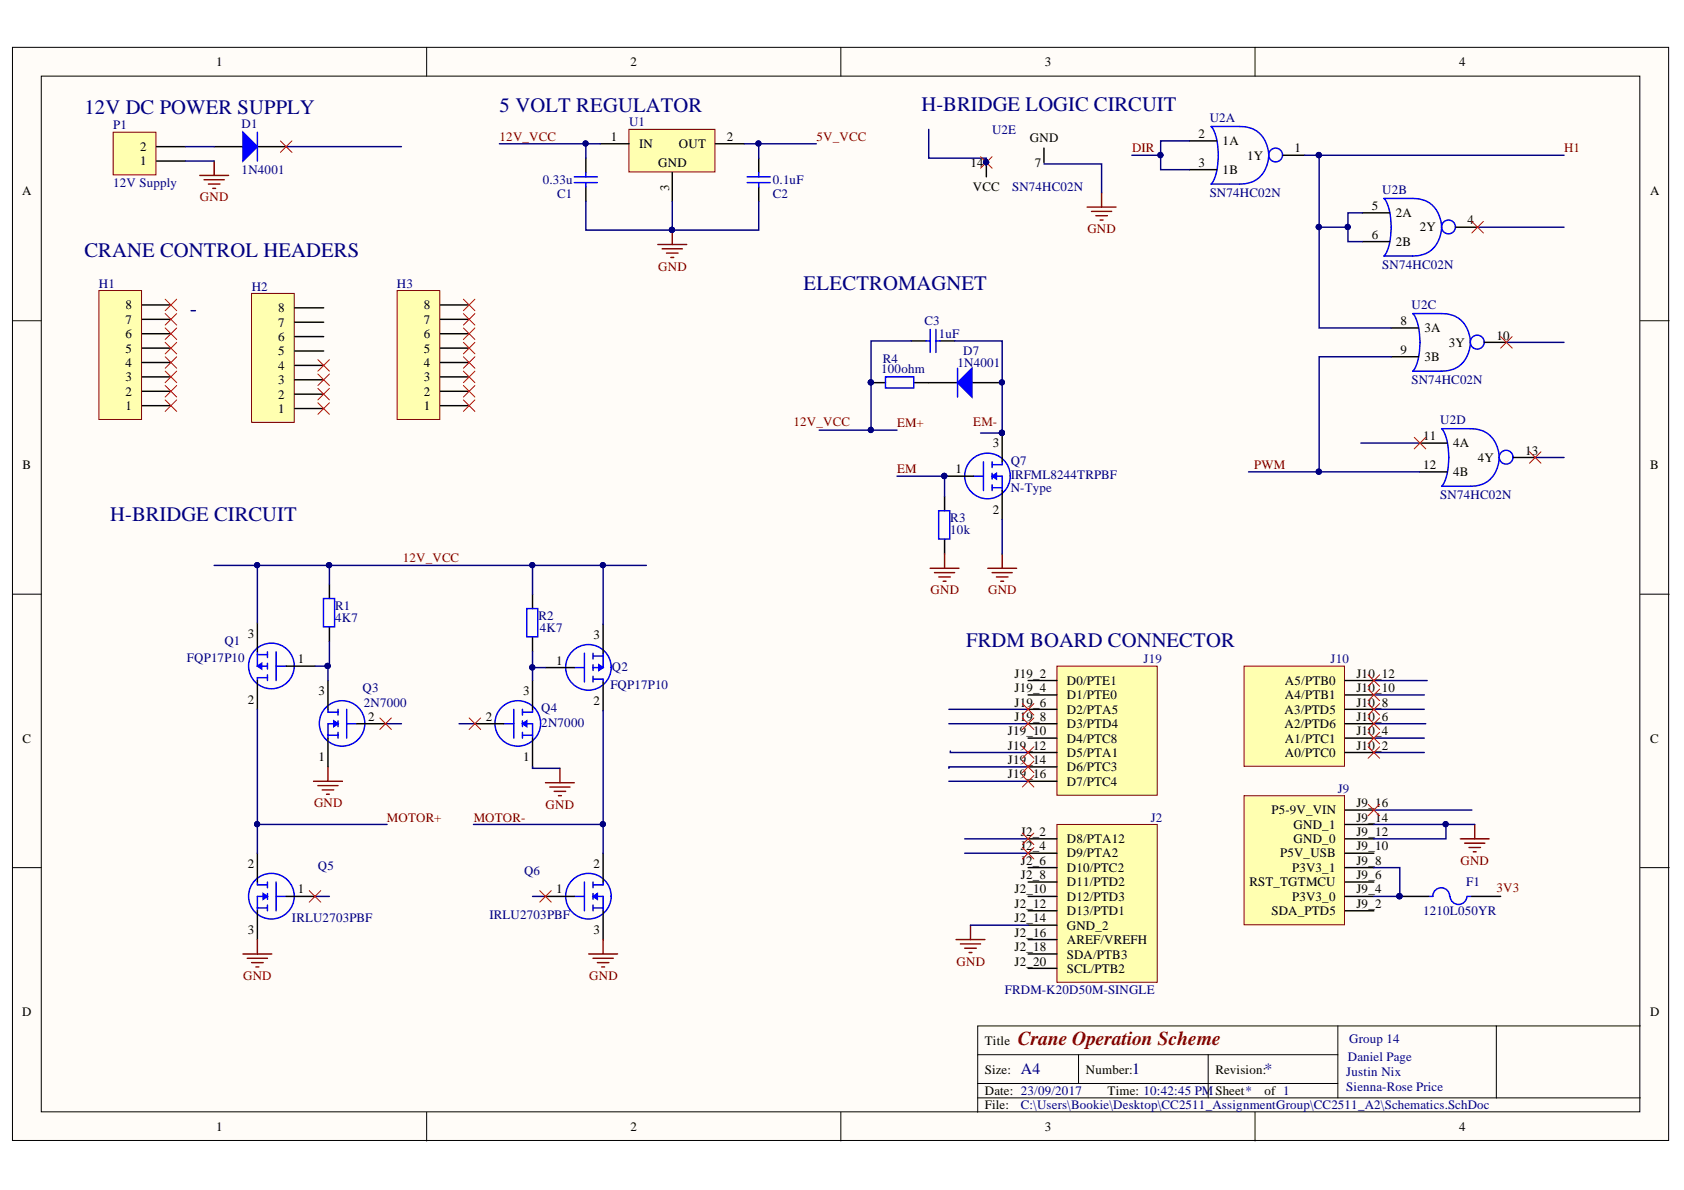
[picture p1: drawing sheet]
<svg xmlns="http://www.w3.org/2000/svg" width="297mm" height="210mm" viewBox="0 0 297 210" stroke-linecap="round" stroke-linejoin="round" font-family="sans-serif">
<defs><g id="words">
<g font-size="3.6" fill="#000080">
<text x="14.9" y="20">12V DC POWER SUPPLY</text>
<text x="88.1" y="19.8">5 VOLT REGULATOR</text>
<text x="162.5" y="19.5">H-BRIDGE LOGIC CIRCUIT</text>
<text x="14.9" y="45.4">CRANE CONTROL HEADERS</text>
<text x="141.7" y="51.2">ELECTROMAGNET</text>
<text x="19.5" y="91.8">H-BRIDGE CIRCUIT</text>
<text x="170.4" y="114.2">FRDM BOARD CONNECTOR</text>
</g>
<text font-size="3.5" fill="#800000" x="179.5" y="184.3">Crane Operation Scheme</text>
<g font-size="2.8" fill="#000080">
<text x="180.1" y="189.5">A4</text>
<text x="199.7" y="189.5">1</text>
<text x="223" y="189.5">*</text>
</g>
<g font-size="2.3">
<text x="38.1" y="11.7">1</text>
<text x="111.2" y="11.7">2</text>
<text x="184.3" y="11.7">3</text>
<text x="257.4" y="11.7">4</text>
<text x="24.7" y="29.2">1</text>
<text x="24.7" y="26.6">2</text>
<text x="107.7" y="24.8">1</text>
<text x="112.7" y="26.1">IN</text>
<text x="116.1" y="29.4">GND</text>
<text x="119.8" y="26.1">OUT</text>
<text x="128.2" y="24.8">2</text>
<text x="171.2" y="29.4">14</text>
<text x="181.7" y="25.1">GND</text>
<text x="182.5" y="29.4">7</text>
<text x="211.4" y="24.3">2</text>
<text x="211.4" y="29.4">3</text>
<text x="215.7" y="25.6">1A</text>
<text x="220" y="28.1">1Y</text>
<text x="228.3" y="26.9">1</text>
<text x="3.9" y="34.5">A</text>
<text x="118.1" y="33.6" transform="rotate(-90 118.1 33.6)">3</text>
<text x="171.6" y="33.7">VCC</text>
<text x="215.7" y="30.7">1B</text>
<text x="291.1" y="34.5">A</text>
<text x="242" y="37">5</text>
<text x="246.2" y="38.3">2A</text>
<text x="250.4" y="40.8">2Y</text>
<text x="258.9" y="39.5">4</text>
<text x="242" y="42.1">6</text>
<text x="246.2" y="43.4">2B</text>
<text x="22.2" y="59.7">6</text>
<text x="22.2" y="57.1">7</text>
<text x="22.2" y="54.6">8</text>
<text x="49.1" y="57.6">7</text>
<text x="49.1" y="55.1">8</text>
<text x="74.8" y="59.7">6</text>
<text x="74.8" y="57.1">7</text>
<text x="74.8" y="54.6">8</text>
<text x="247" y="57.4">8</text>
<text x="251.3" y="58.6">3A</text>
<text x="263.9" y="59.9">10</text>
<text x="22.2" y="64.7">4</text>
<text x="22.2" y="62.2">5</text>
<text x="49.1" y="65.2">4</text>
<text x="49.1" y="62.7">5</text>
<text x="49.1" y="60.2">6</text>
<text x="74.8" y="64.7">4</text>
<text x="74.8" y="62.2">5</text>
<text x="247" y="62.4">9</text>
<text x="251.3" y="63.7">3B</text>
<text x="255.6" y="61.2">3Y</text>
<text x="22.2" y="69.8">2</text>
<text x="22.2" y="67.3">3</text>
<text x="49.1" y="70.3">2</text>
<text x="49.1" y="67.8">3</text>
<text x="74.8" y="69.8">2</text>
<text x="74.8" y="67.3">3</text>
<text x="22.2" y="72.3">1</text>
<text x="49.1" y="72.8">1</text>
<text x="74.8" y="72.3">1</text>
<text x="251" y="77.7">11</text>
<text x="4" y="82.7">B</text>
<text x="168.6" y="83.5">1</text>
<text x="175.1" y="78.9">3</text>
<text x="251" y="82.7">12</text>
<text x="256.3" y="78.9">4A</text>
<text x="256.3" y="84">4B</text>
<text x="260.7" y="81.5">4Y</text>
<text x="269" y="80.2">13</text>
<text x="291.1" y="82.7">B</text>
<text x="175.1" y="90.6">2</text>
<text x="43.7" y="112.5">3</text>
<text x="104.7" y="112.7">3</text>
<text x="52.5" y="117">1</text>
<text x="98.1" y="117.3">1</text>
<text x="179" y="119.6">J19_2</text>
<text x="239.3" y="119.6">J10_12</text>
<text x="43.7" y="124.1">2</text>
<text x="56.2" y="122.6">3</text>
<text x="92.3" y="122.6">3</text>
<text x="104.7" y="124.4">2</text>
<text x="179" y="122.1">J19_4</text>
<text x="179" y="124.6">J19_6</text>
<text x="188.2" y="120.8">D0/PTE1</text>
<text x="188.2" y="123.4">D1/PTE0</text>
<text x="188.2" y="125.9">D2/PTA5</text>
<text x="226.6" y="125.9">A3/PTD5</text>
<text x="226.7" y="123.4">A4/PTB1</text>
<text x="226.7" y="120.8">A5/PTB0</text>
<text x="239.3" y="124.6">J10_8</text>
<text x="239.3" y="122.1">J10_10</text>
<text x="4" y="131">C</text>
<text x="65" y="127.2">2</text>
<text x="85.7" y="127.2">2</text>
<text x="177.8" y="129.7">J19_10</text>
<text x="179" y="127.2">J19_8</text>
<text x="188.2" y="128.4">D3/PTD4</text>
<text x="188.2" y="131">D4/PTC8</text>
<text x="226.6" y="128.4">A2/PTD6</text>
<text x="226.7" y="131">A1/PTC1</text>
<text x="239.3" y="129.7">J10_4</text>
<text x="239.3" y="127.2">J10_6</text>
<text x="291.1" y="131">C</text>
<text x="56.2" y="134.3">1</text>
<text x="92.3" y="134.3">1</text>
<text x="177.8" y="132.2">J19_12</text>
<text x="177.8" y="134.8">J19_14</text>
<text x="177.8" y="137.3">J19_16</text>
<text x="188.2" y="133.5">D5/PTA1</text>
<text x="188.2" y="136">D6/PTC3</text>
<text x="226.7" y="133.5">A0/PTC0</text>
<text x="239.3" y="132.2">J10_2</text>
<text x="188.2" y="138.6">D7/PTC4</text>
<text x="224.3" y="143.6">P5-9V_VIN</text>
<text x="239.3" y="142.4">J9_16</text>
<text x="180.1" y="147.4">J2_2</text>
<text x="180.1" y="150">J2_4</text>
<text x="188.2" y="148.7">D8/PTA12</text>
<text x="228.2" y="148.7">GND_0</text>
<text x="228.2" y="146.2">GND_1</text>
<text x="239.3" y="150">J9_10</text>
<text x="239.3" y="147.4">J9_12</text>
<text x="239.3" y="144.9">J9_14</text>
<text x="43.7" y="153">2</text>
<text x="104.7" y="153">2</text>
<text x="180.1" y="152.5">J2_6</text>
<text x="180.1" y="155.1">J2_8</text>
<text x="188.2" y="151.2">D9/PTA2</text>
<text x="188.2" y="153.8">D10/PTC2</text>
<text x="225.8" y="151.2">P5V_USB</text>
<text x="227.9" y="153.8">P3V3_1</text>
<text x="239.3" y="155.1">J9_6</text>
<text x="239.3" y="152.5">J9_8</text>
<text x="52.5" y="157.6">1</text>
<text x="98.1" y="157.6">1</text>
<text x="179" y="157.6">J2_10</text>
<text x="179" y="160.1">J2_12</text>
<text x="188.2" y="156.3">D11/PTD2</text>
<text x="188.2" y="158.9">D12/PTD3</text>
<text x="188.2" y="161.4">D13/PTD1</text>
<text x="220.4" y="156.3">RST_TGTMCU</text>
<text x="224.3" y="161.4">SDA_PTD5</text>
<text x="227.9" y="158.9">P3V3_0</text>
<text x="239.3" y="160.1">J9_2</text>
<text x="239.3" y="157.6">J9_4</text>
<text x="43.7" y="164.8">3</text>
<text x="104.7" y="164.8">3</text>
<text x="179" y="162.7">J2_14</text>
<text x="179" y="165.3">J2_16</text>
<text x="179" y="167.8">J2_18</text>
<text x="188.2" y="164">GND_2</text>
<text x="188.2" y="166.5">AREF/VREFH</text>
<text x="179" y="170.3">J2_20</text>
<text x="188.2" y="169.1">SDA/PTB3</text>
<text x="188.2" y="171.6">SCL/PTB2</text>
<text x="3.9" y="179.2">D</text>
<text x="291.1" y="179.2">D</text>
<text x="173.7" y="184.3">Title</text>
<text x="173.7" y="189.4">Size:</text>
<text x="191.6" y="189.4">Number:</text>
<text x="214.4" y="189.4">Revision:</text>
<text x="173.7" y="193.2">Date: 23/09/2017</text>
<text x="173.7" y="195.7">File:</text>
<text x="195.4" y="193.2">Time: 10:42:45 PMSheet*</text>
<text x="223" y="193.2">of 1</text>
<text x="38.1" y="199.5">1</text>
<text x="111.2" y="199.5">2</text>
<text x="184.3" y="199.5">3</text>
<text x="257.4" y="199.5">4</text>
</g>
<g font-size="2.3" fill="#000080">
<text x="20" y="22.8">P1</text>
<text x="42.6" y="22.6">D1</text>
<text x="111" y="22.3">U1</text>
<text x="175" y="23.6">U2E</text>
<text x="213.4" y="21.6">U2A</text>
<text x="20" y="33">12V Supply</text>
<text x="42.6" y="30.7">1N4001</text>
<text x="95.7" y="32.5">0.33u</text>
<text x="98.3" y="35">C1</text>
<text x="136.3" y="32.5">0.1uF</text>
<text x="136.3" y="35">C2</text>
<text x="178.5" y="33.7">SN74HC02N</text>
<text x="213.4" y="34.7">SN74HC02N</text>
<text x="243.8" y="34.2">U2B</text>
<text x="243.8" y="47.5">SN74HC02N</text>
<text x="17.4" y="50.8">H1</text>
<text x="44.4" y="51.3">H2</text>
<text x="70" y="50.8">H3</text>
<text x="163.1" y="57.4">C3</text>
<text x="165.6" y="59.7">1uF</text>
<text x="249" y="54.6">U2C</text>
<text x="155.4" y="65.7">100ohm</text>
<text x="155.7" y="64">R4</text>
<text x="168.9" y="64.7">1N4001</text>
<text x="169.9" y="62.7">D7</text>
<text x="249" y="67.8">SN74HC02N</text>
<text x="254.1" y="74.9">U2D</text>
<text x="178.3" y="82">Q7</text>
<text x="178.3" y="84.5">IRFML8244TRPBF</text>
<text x="178.3" y="86.8">N-Type</text>
<text x="254.1" y="88">SN74HC02N</text>
<text x="167.6" y="94.1">10k</text>
<text x="167.6" y="92.1">R3</text>
<text x="59.1" y="107.7">R1</text>
<text x="39.6" y="113.7">Q1</text>
<text x="59.1" y="109.7">4K7</text>
<text x="95" y="109.4">R2</text>
<text x="95.2" y="111.5">4K7</text>
<text x="33" y="116.8">FQP17P10</text>
<text x="107.9" y="118.3">Q2</text>
<text x="63.9" y="122.1">Q3</text>
<text x="64.2" y="124.6">2N7000</text>
<text x="95.5" y="125.6">Q4</text>
<text x="107.7" y="121.6">FQP17P10</text>
<text x="95.5" y="128.2">2N7000</text>
<text x="56.1" y="153.5">Q5</text>
<text x="92.4" y="154.3">Q6</text>
<text x="251" y="161.4">1210L050YR</text>
<text x="258.6" y="156.3">F1</text>
<text x="51.5" y="162.7">IRLU2703PBF</text>
<text x="86.3" y="162.1">IRLU2703PBF</text>
<text x="177.3" y="175.4">FRDM-K20D50M-SINGLE</text>
<text x="238" y="184">Group 14</text>
<text x="237.5" y="189.9">Justin Nix</text>
<text x="237.7" y="187.1">Daniel Page</text>
<text x="180.1" y="195.7">C:\Users\Bookie\Desktop\CC2511_AssignmentGroup\CC2511_A2\Schematics.SchDoc</text>
<text x="237.5" y="192.4">Sienna-Rose Price</text>
</g>
<g font-size="2.3" fill="#800000">
<text x="88.1" y="24.8">12V_VCC</text>
<text x="144" y="24.8">5V_VCC</text>
<text x="199.7" y="26.9">DIR</text>
<text x="275.9" y="26.9">H1</text>
<text x="35.3" y="35.5">GND</text>
<text x="191.8" y="41.1">GND</text>
<text x="116.1" y="47.7">GND</text>
<text x="140" y="75.1">12V_VCC</text>
<text x="158.2" y="75.4">EM+</text>
<text x="171.7" y="75.1">EM-</text>
<text x="158.2" y="83.5">EM</text>
<text x="221.2" y="82.7">PWM</text>
<text x="71" y="99.2">12V_VCC</text>
<text x="164.2" y="104.9">GND</text>
<text x="174.3" y="104.9">GND</text>
<text x="55.4" y="142.4">GND</text>
<text x="96.2" y="142.6">GND</text>
<text x="68.2" y="144.9">MOTOR+</text>
<text x="83.6" y="144.9">MOTOR-</text>
<text x="257.6" y="152.5">GND</text>
<text x="263.9" y="157.3">3V3</text>
<text x="42.9" y="172.9">GND</text>
<text x="103.9" y="172.9">GND</text>
<text x="168.7" y="170.3">GND</text>
</g>
<g font-size="2.3" fill="#11037f">
<text x="201.7" y="117">J19</text>
<text x="234.7" y="117">J10</text>
<text x="236" y="139.8">J9</text>
<text x="203" y="144.9">J2</text>
</g>
</g></defs>
<g fill="#fffcf8" stroke="#000" stroke-width=".18">
<path d="M2.2 8.4h292.1v192.8h-292.1z"/>
<path d="M7.3 13.4h281.9v182.7h-281.9z"/>
</g>
<g fill="none" stroke="#000" stroke-width=".18">
<path d="M75.3 8.4v5M148.3 8.4v5M221.4 8.4v5M2.2 56.6h5.1M289.3 56.6h5.1M2.2 104.8h5.1M289.3 104.8h5.1M2.2 153h5.1M289.3 153h5.1M75.3 196.2v5.1M148.3 196.2v5.1M172.5 186h63.5"/>
<path d="M172.5 193.7h116.8M172.5 191.1h63.5M190.2 186v5.1M213.1 186v7.7M221.4 196.2v5.1M236 181v12.7M263.9 181h-91.4v15.2M289.3 181h-25.4v12.7"/>
</g>
<path d="M110.9 22.8h15.2v7.5h-15.2z" fill="#ffffb0" stroke="#800000" stroke-width=".18"/>
<path d="M105.9 25.4h5.1M118.6 30.4v5.1M126.2 25.4h5.1M246.9 158.1h5.1M259.6 158.1h5.1" fill="none" stroke="#000" stroke-width=".25"/>
<path d="M252 158.1h.8M255.7 158.1a1.49 1.49 0 0 0-1.5-1.5 1.49 1.49 0 0 0-1.5 1.5M258.8 158.1a1.49 1.49 0 0 1-1.5 1.4 1.49 1.49 0 0 1-1.5-1.4M258.9 158.1h.7" fill="none" stroke="#00f" stroke-width=".25"/>
<circle cx="246.8" cy="158.1" r=".47" fill="#000080" stroke="#000080" stroke-width=".18"/>
<path d="M20 23.3h7.5v7.5h-7.5z" fill="#ffffb0" stroke="#800000" stroke-width=".18"/>
<path d="M27.6 28.4h5.1M27.6 25.9h5.1M37.8 25.9h5.1M45.4 25.9h5.1" fill="none" stroke="#000" stroke-width=".25"/>
<path d="M45.4 23.3v5.1" fill="none" stroke="#00f" stroke-width=".25"/>
<path d="M42.9 23.3l2.5 2.6-2.5 2.5z" fill="#00f"/>
<path d="M42.9 23.3l2.5 2.6-2.5 2.5zM101.3 31.2h4.1M101.3 32.2h4.1M103.3 30.4v.8M103.3 32.2v.8M131.8 31.2h4.1M131.8 32.2h4.1M133.8 30.4v.8M133.8 32.2v.8" fill="none" stroke="#00f" stroke-width=".25"/>
<path d="M35.2 30.9h5.1M36 31.7h3.6M36.8 32.5h2M37.5 33.2h.5M37.8 28.4v2.5" fill="none" stroke="#800000" stroke-width=".25"/>
<path d="M103.3 27.9v2.5M103.3 33v2.5M133.8 27.9v2.5M133.8 33v2.5" fill="none" stroke="#000" stroke-width=".25"/>
<path d="M186.4 117.5h17.7v22.8h-17.7z" fill="#ffffb0" stroke="#800000" stroke-width=".18"/>
<path d="M181.3 120h5.1M181.3 122.6h5.1M181.3 125.1h5.1M181.3 127.7h5.1M181.3 130.2h5.1M181.3 132.7h5.1M181.3 135.3h5.1M181.3 137.8h5.1" fill="none" stroke="#000" stroke-width=".25"/>
<path d="M186.4 145.4h17.7v27.9h-17.7z" fill="#ffffb0" stroke="#800000" stroke-width=".18"/>
<path d="M181.3 148h5.1M181.3 150.5h5.1M181.3 153h5.1M181.3 155.6h5.1M181.3 158.1h5.1M181.3 160.7h5.1M181.3 163.2h5.1M181.3 165.7h5.1M181.3 168.3h5.1M181.3 170.8h5.1" fill="none" stroke="#000" stroke-width=".25"/>
<g fill="#ffffb0" stroke="#800000" stroke-width=".18">
<path d="M219.4 140.3h17.8v22.8h-17.8z"/>
<path d="M219.4 117.5h17.8v17.7h-17.8z"/>
</g>
<g fill="none" stroke="#000" stroke-width=".25">
<path d="M209.8 24.9h4.8M209.8 29.9h4.8M226.3 27.4h3.8M240.3 37.5h4.8M240.3 42.6h4.8M245.4 57.8h4.8M256.8 40.1h3.8M245.4 62.9h4.8M250.5 78.2h4.8M261.9 60.4h3.8M250.5 83.2h4.8M267 80.7h3.8"/>
<path d="M237.3 132.7h5M237.3 130.2h5M237.3 127.7h5M237.3 125.1h5M237.3 122.6h5M237.3 120h5M237.3 158.1h5M237.3 155.6h5M237.3 153h5M237.3 150.5h5M237.3 148h5M237.3 145.4h5"/>
<path d="M237.3 142.9h5M237.3 160.7h5"/>
</g>
<g fill="none" stroke="#800000" stroke-width=".25">
<path d="M191.8 36.5h5M192.5 37.3h3.6M193.3 38.1h2M194.1 38.8h.5M194.3 34v2.5M116 43.1h5.1M116.8 43.9h3.6M117.6 44.7h2M118.3 45.4h.5M118.6 40.6v2.5M257.6 148h5.1M258.3 148.7h3.6"/>
<path d="M259.1 149.5h2M259.9 150.2h.5M260.1 145.4v2.6"/>
</g>
<circle cx="118.5" cy="40.5" r=".46" fill="#000080" stroke="#000080" stroke-width=".18"/>
<g fill="none" stroke="#00f" stroke-width=".25">
<path d="M213.6 22.3h5.1a5 5 0 0 1 5.1 5.1 4.9 4.9 0 0 1-5.7 5.1h-4.5a7.9 7.9 0 0 0 1.3-4.6l-.1-1.6a7.3 7.3 0 0 0-1.2-4zM244.1 35h5.1a5 5 0 0 1 5.1 5.1 4.9 4.9 0 0 1-5.7 5.1h-4.5a7.9 7.9 0 0 0 1.3-4.6l-.1-1.6a7.3 7.3 0 0 0-1.2-4zM249.2 55.3h5.1a5 5 0 0 1 5.1 5.1 4.9 4.9 0 0 1-5.8 5.1h-4.4a7.9 7.9 0 0 0 1.2-4.6v-1.6a7.3 7.3 0 0 0-1.2-4zM254.3 75.6h5.1a5 5 0 0 1 5 5.1 4.9 4.9 0 0 1-5.7 5.1h-4.4a7.9 7.9 0 0 0 1.2-4.6v-1.6a7.3 7.3 0 0 0-1.2-4z"/>
<circle cx="225" cy="27.3" r="1.22"/>
<circle cx="255.5" cy="40" r="1.22"/>
<circle cx="260.6" cy="60.4" r="1.23"/>
<circle cx="265.7" cy="80.6" r="1.22"/>
</g>
<path d="M17.4 51.3h7.6v22.7h-7.6z" fill="#ffffb0" stroke="#800000" stroke-width=".18"/>
<path d="M25.1 58.9h5.1M25.1 56.3h5.1M25.1 53.8h5.1M25.1 71.6h5.1M25.1 69h5.1M25.1 66.5h5.1M25.1 63.9h5.1M25.1 61.4h5.1" fill="none" stroke="#000" stroke-width=".25"/>
<path d="M44.4 51.8h7.5v22.7h-7.5z" fill="#ffffb0" stroke="#800000" stroke-width=".18"/>
<path d="M52 59.4h5.1M52 56.8h5.1M52 54.3h5.1M52 72.1h5.1M52 69.5h5.1M52 67h5.1M52 64.4h5.1M52 61.9h5.1" fill="none" stroke="#000" stroke-width=".25"/>
<path d="M70 51.3h7.6v22.7h-7.6z" fill="#ffffb0" stroke="#800000" stroke-width=".18"/>
<path d="M77.7 58.9h5.1M77.7 56.3h5.1M77.7 53.8h5.1M77.7 71.6h5.1M77.7 69h5.1M77.7 66.5h5.1M77.7 63.9h5.1M77.7 61.4h5.1M160.8 60.1h2.5M163.8 67.5h5.1M165.8 60.1h2.6M171.4 67.5h5.1" fill="none" stroke="#000" stroke-width=".25"/>
<path d="M164.1 58.1v4.1M165.1 58.1v4.1M163.3 60.1h.8M165.1 60.1h.7M168.9 65v5" fill="none" stroke="#00f" stroke-width=".25"/>
<path d="M168.9 67.5l2.5-2.5v5z" fill="#00f"/>
<g fill="none" stroke="#00f" stroke-width=".25">
<path d="M168.9 67.5l2.5-2.5v5zM171.7 84h1.8M173.5 81.5v5M175 81.5v1M175 83.5v1M175 85.5v1M175 84h1.8v2.5M175 86h1.8M176.8 81.5v.5h-1.8"/>
<circle cx="174.2" cy="84" r="4"/>
</g>
<path d="M176.8 76.4v5.1M166.6 84h5.1M176.8 86.5v5.1" fill="none" stroke="#000" stroke-width=".25"/>
<g fill="#000080" stroke="#000080" stroke-width=".18">
<circle cx="166.6" cy="84" r=".46"/>
<circle cx="176.7" cy="76.3" r=".46"/>
</g>
<path d="M175 84l.8-.5v1z" fill="#00f"/>
<path d="M165.6 90.1h1.9v5h-1.9zM175 84l.8-.5v1zM45.4 155.6v.5h1.8M47.2 155.6v1M47.2 157.6v1M47.2 159.6v1.1M47.2 158.1h-1.8v2.6M48.7 155.6v5.1M48.7 158.1h1.8M45.4 160.1h1.8" fill="none" stroke="#00f" stroke-width=".25"/>
<g fill="#000080" stroke="#000080" stroke-width=".18">
<circle cx="166.6" cy="84" r=".46"/>
<circle cx="176.7" cy="76.3" r=".46"/>
</g>
<g fill="none" stroke="#800000" stroke-width=".25">
<path d="M166.6 97.7v2.5M176.8 97.7v2.5M164.1 100.2h5.1M164.8 101h3.6M165.6 101.8h2M166.4 102.5h.5M174.2 100.2h5.1M175 101h3.6M175.8 101.8h2M176.5 102.5h.5M168.6 165.7h5.1M169.4 166.5h3.6"/>
<path d="M170.2 167.3h2M170.9 168h.5M171.2 163.2v2.5"/>
</g>
<path d="M166.6 87.5v2.6M166.6 95.2v2.5" fill="none" stroke="#000" stroke-width=".25"/>
<path d="M46.4 157.6l.8 .5-.8 .5z" fill="#00f"/>
<g fill="none" stroke="#00f" stroke-width=".25">
<path d="M46.4 157.6l.8 .5-.8 .5zM101.3 158.1h1.8M103.1 155.6v5.1M104.6 155.6v1M104.6 157.6v1M104.6 159.6v1.1M104.6 158.1h1.8v2.6M106.4 155.6v.5h-1.8M104.6 160.1h1.8"/>
<circle cx="47.9" cy="158.1" r="4"/>
</g>
<path d="M45.4 150.5v5.1M50.5 158.1h5.1M45.4 160.7v5" fill="none" stroke="#000" stroke-width=".25"/>
<path d="M104.6 158.1l.8-.5v1z" fill="#00f"/>
<g fill="none" stroke="#00f" stroke-width=".25">
<path d="M45.4 115v2.5h1.8M45.4 115.5h1.8M47.2 115v1M47.2 117v1M47.2 119v1M47.2 119.5h-1.8v.5M48.7 115v5M48.7 117.5h1.8M104.6 158.1l.8-.5v1z"/>
<circle cx="47.9" cy="117.5" r="4"/>
<circle cx="103.8" cy="158.1" r="4"/>
</g>
<path d="M45.4 109.9v5.1M50.5 117.5h5.1M45.4 120v5.1M96.2 158.1h5.1M106.4 150.5v5.1M106.4 160.7v5" fill="none" stroke="#000" stroke-width=".25"/>
<path d="M45.4 117.5l.8-.5v1z" fill="#00f"/>
<g fill="none" stroke="#00f" stroke-width=".25">
<path d="M45.4 117.5l.8-.5v1zM101.3 117.8h1.8M103.1 115.2v5.1M104.6 115.2v1M104.6 117.2v1.1M104.6 119.3v1M104.6 119.8h1.8v.5M104.6 115.7h1.8M106.4 115.2v2.6h-1.8"/>
<circle cx="103.8" cy="117.7" r="4"/>
</g>
<path d="M96.2 117.8h5.1M106.4 110.1v5.1M106.4 120.3v5.1" fill="none" stroke="#000" stroke-width=".25"/>
<path d="M105.6 117.2l.8 .6-.8 .5z" fill="#00f"/>
<path d="M57.1 105.6h1.9v5h-1.9zM92.9 107.3h1.9v5h-1.9zM105.6 117.2l.8 .6-.8 .5zM88.9 127.7h1.7M90.6 125.1v5.1M92.2 125.1v1M92.2 127.1v1.1M92.2 129.2v1M92.2 127.7h1.7v2.5M92.2 129.7h1.7M93.9 125.1v.5h-1.7" fill="none" stroke="#00f" stroke-width=".25"/>
<path d="M174 28.7v2.5M184.1 26.1v2.6M58.1 103v2.6M58.1 110.6v2.6M93.9 104.8v2.5M93.9 112.4v2.6" fill="none" stroke="#000" stroke-width=".25"/>
<g fill="none" stroke="#800000" stroke-width=".25">
<path d="M55.3 137.8h5.1M56.1 138.6h3.5M56.8 139.3h2.1M57.8 135.3v2.5M96.2 138.1h5.1M97 138.8h3.5M97.7 139.6h2.1M98.8 135.5v2.6M57.6 140.1h.5M98.5 140.3h.5M42.9 168.3h5M43.6 169h3.6"/>
<path d="M44.4 169.8h2M45.1 170.6h.6M45.4 165.7v2.6M103.8 168.3h5.1M104.6 169h3.6M105.4 169.8h2M106.1 170.6h.5M106.4 165.7v2.6"/>
</g>
<circle cx="173.9" cy="28.6" r=".46" fill="#000080" stroke="#000080" stroke-width=".18"/>
<path d="M92.2 127.7l.7-.6v1.1z" fill="#00f"/>
<g fill="none" stroke="#00f" stroke-width=".25">
<path d="M57.8 125.1v.5h1.8M57.8 129.7h1.8M59.6 125.1v1M59.6 127.1v1.1M59.6 129.2v1M59.6 127.7h-1.8v2.5M61.2 125.1v5.1M61.2 127.7h1.7M92.2 127.7l.7-.6v1.1z"/>
<circle cx="91.3" cy="127.6" r="4"/>
</g>
<path d="M83.8 127.7h5.1M93.9 120v5.1M93.9 130.2v5.1" fill="none" stroke="#000" stroke-width=".25"/>
<path d="M58.9 127.1l.7 .6-.7 .5z" fill="#00f"/>
<g fill="none" stroke="#00f" stroke-width=".25">
<path d="M156.2 66.5h5v1.9h-5zM58.9 127.1l.7 .6-.7 .5z"/>
<circle cx="60.3" cy="127.6" r="4"/>
</g>
<path d="M153.7 67.5h2.5M161.3 67.5h2.5M57.8 120v5.1M57.8 130.2v5.1M62.9 127.7h5.1" fill="none" stroke="#000" stroke-width=".25"/>
<g fill="#000080" stroke="#000080" stroke-width=".18">
<circle cx="153.6" cy="67.4" r=".46"/>
<circle cx="103.3" cy="25.3" r=".46"/>
<circle cx="133.8" cy="25.3" r=".46"/>
<circle cx="118.5" cy="40.5" r=".46"/>
<circle cx="255" cy="145.4" r=".46"/>
<circle cx="237.7" cy="40" r=".46"/>
<circle cx="204.7" cy="27.4" r=".46"/>
<circle cx="232.6" cy="40" r=".46"/>
<circle cx="232.6" cy="27.4" r=".47"/>
<circle cx="232.6" cy="83.2" r=".47"/>
<circle cx="176.7" cy="76.3" r=".46"/>
<circle cx="93.9" cy="117.7" r=".46"/>
<circle cx="57.8" cy="117.5" r=".47"/>
<circle cx="45.3" cy="145.4" r=".46"/>
<circle cx="106.3" cy="145.4" r=".46"/>
<circle cx="106.3" cy="99.7" r=".46"/>
<circle cx="246.8" cy="158.1" r=".47"/>
<circle cx="173.9" cy="28.6" r=".46"/>
<circle cx="45.3" cy="99.7" r=".46"/>
<circle cx="58" cy="99.7" r=".46"/>
<circle cx="93.9" cy="99.7" r=".46"/>
<circle cx="176.7" cy="67.4" r=".46"/>
<circle cx="153.6" cy="75.8" r=".46"/>
<circle cx="166.6" cy="84" r=".46"/>
</g>
<g fill="none" stroke="#000080" stroke-width=".25">
<path d="M32.7 28.4h5.1M32.7 25.9h5.1M50.5 25.9h20.3M88.1 25.4h17.8M103.3 35.5v5.1h30.5v-5.1M103.3 25.4v2.5M118.6 35.5v5.1M131.3 25.4h12.7M133.8 25.4v2.5M163.8 22.8v5.1h10.2v1M184.1 28.9h10.2v5.1M199.6 27.4h5.1"/>
<path d="M209.8 24.9h-5.1v5h5.1M230.1 27.4h2.6M240.3 37.5h-2.5v2.6M275.9 27.4h-43.2v12.7h5.1v2.5h2.5M33.7 54.8h.8M232.7 40.1v17.7h12.7M260.6 40.1h15.3M144.5 75.9h13.7M160.8 60.1h-7.1v15.8M168.4 60.1h8.4v16.3h-3.8M176.5 67.5h.3M240 78.2h10.5"/>
<path d="M245.4 62.9h-12.7v20.3h-12.5M265.7 60.4h10.2M37.8 99.7h7.6v10.2M45.4 99.7h12.7v3.3M58.1 99.7h35.8v5.1M93.9 99.7h12.5v10.4M106.4 99.7h7.6M158.2 84h8.4v3.5M176.8 91.6v6.1M232.7 83.2h17.8M270.8 80.7h5.1M55.6 117.5h2.2v2.5"/>
<path d="M58.1 113.2v4.3h-.3M93.9 115v2.8h2.3M93.9 117.8v2.2M45.4 125.1v20.3h22.9M68 127.7h2.8M81 127.7h2.8M93.9 135.3v.2h4.9M106.4 125.4v20h-22.9M167.4 127.7h13.9M167.4 125.1h13.9M167.4 137.8h13.9M167.6 132.5v.2h13.7"/>
<path d="M181.3 135.3h-13.9v.2M242.3 127.7h9.2M242.3 125.1h8.9M242.3 120h9.4M242.3 122.6h8.9M242.3 130.2h8.9M242.3 132.7h8.9M45.4 145.4v5.1M55.6 158.1h2.5M93.9 158.1h2.3M106.4 145.4v5.1M170.2 148h11.1"/>
<path d="M170.2 150.5h11.1M242.3 145.4h12.7v2.6h-12.7M242.3 153h4.6v5.1h-4.6M242.3 142.9h17.3M255 145.4h5.1M171.2 163.2h10.1"/>
</g>
<g fill="none" stroke="#f00" stroke-width=".18">
<path d="M49.5 24.9l2 2M51.5 24.9l-2 2M173 27.6l2 2.1M175 27.6l-2 2.1M259.6 39.1l2 2M261.6 39.1l-2 2M29.1 57.8l2.1 2.1M29.1 55.3l2.1 2M29.1 52.8l2.1 2M31.2 57.8l-2.1 2.1M31.2 55.3l-2.1 2M31.2 52.8l-2.1 2"/>
<path d="M81.7 57.8l2.1 2.1M81.7 55.3l2.1 2M81.7 52.8l2.1 2M83.8 57.8l-2.1 2.1M83.8 55.3l-2.1 2M83.8 52.8l-2.1 2M264.7 59.4l2 2M266.7 59.4l-2 2M29.1 70.5l2.1 2.1M29.1 68l2.1 2M29.1 65.5l2.1 2M29.1 62.9l2.1 2.1"/>
<path d="M29.1 60.4l2.1 2M31.2 70.5l-2.1 2.1M31.2 68l-2.1 2M31.2 65.5l-2.1 2M31.2 62.9l-2.1 2.1M31.2 60.4l-2.1 2M56.1 71l2 2.1M56.1 68.5l2 2M56.1 66l2 2M56.1 63.4l2 2.1M58.1 71l-2 2.1M58.1 68.5l-2 2"/>
<path d="M58.1 66l-2 2M58.1 63.4l-2 2.1M81.7 70.5l2.1 2.1M81.7 68l2.1 2M81.7 65.5l2.1 2M81.7 62.9l2.1 2.1M81.7 60.4l2.1 2M83.8 70.5l-2.1 2.1M83.8 68l-2.1 2M83.8 65.5l-2.1 2M83.8 62.9l-2.1 2.1M83.8 60.4l-2.1 2"/>
<path d="M249.5 77.1l2 2.1M251.5 77.1l-2 2.1M269.8 79.7l2 2M271.8 79.7l-2 2M241.3 119l2.1 2.1M243.4 119l-2.1 2.1M67 126.6l2 2.1M69 126.6l-2 2.1M82.8 126.6l2 2.1M84.8 126.6l-2 2.1M180.3 124.1l2.1 2M180.3 126.6l2.1 2.1"/>
<path d="M180.3 131.7l2.1 2M180.3 134.3l2.1 2M180.3 136.8l2.1 2M182.4 124.1l-2.1 2M182.4 126.6l-2.1 2.1M182.4 131.7l-2.1 2M182.4 134.3l-2.1 2M182.4 136.8l-2.1 2M241.3 131.7l2.1 2M241.3 129.2l2.1 2M241.3 126.6l2.1 2.1M241.3 124.1l2.1 2"/>
<path d="M241.3 121.6l2.1 2M243.4 131.7l-2.1 2M243.4 129.2l-2.1 2M243.4 126.6l-2.1 2.1M243.4 124.1l-2.1 2M243.4 121.6l-2.1 2M54.5 157.1l2.1 2M56.6 157.1l-2.1 2M95.2 157.1l2 2M97.2 157.1l-2 2M180.3 146.9l2.1 2.1M180.3 149.5l2.1 2"/>
<path d="M182.4 146.9l-2.1 2.1M182.4 149.5l-2.1 2M241.3 141.9l2.1 2M243.4 141.9l-2.1 2"/>
</g>
<use href="#words"/>
</svg>
